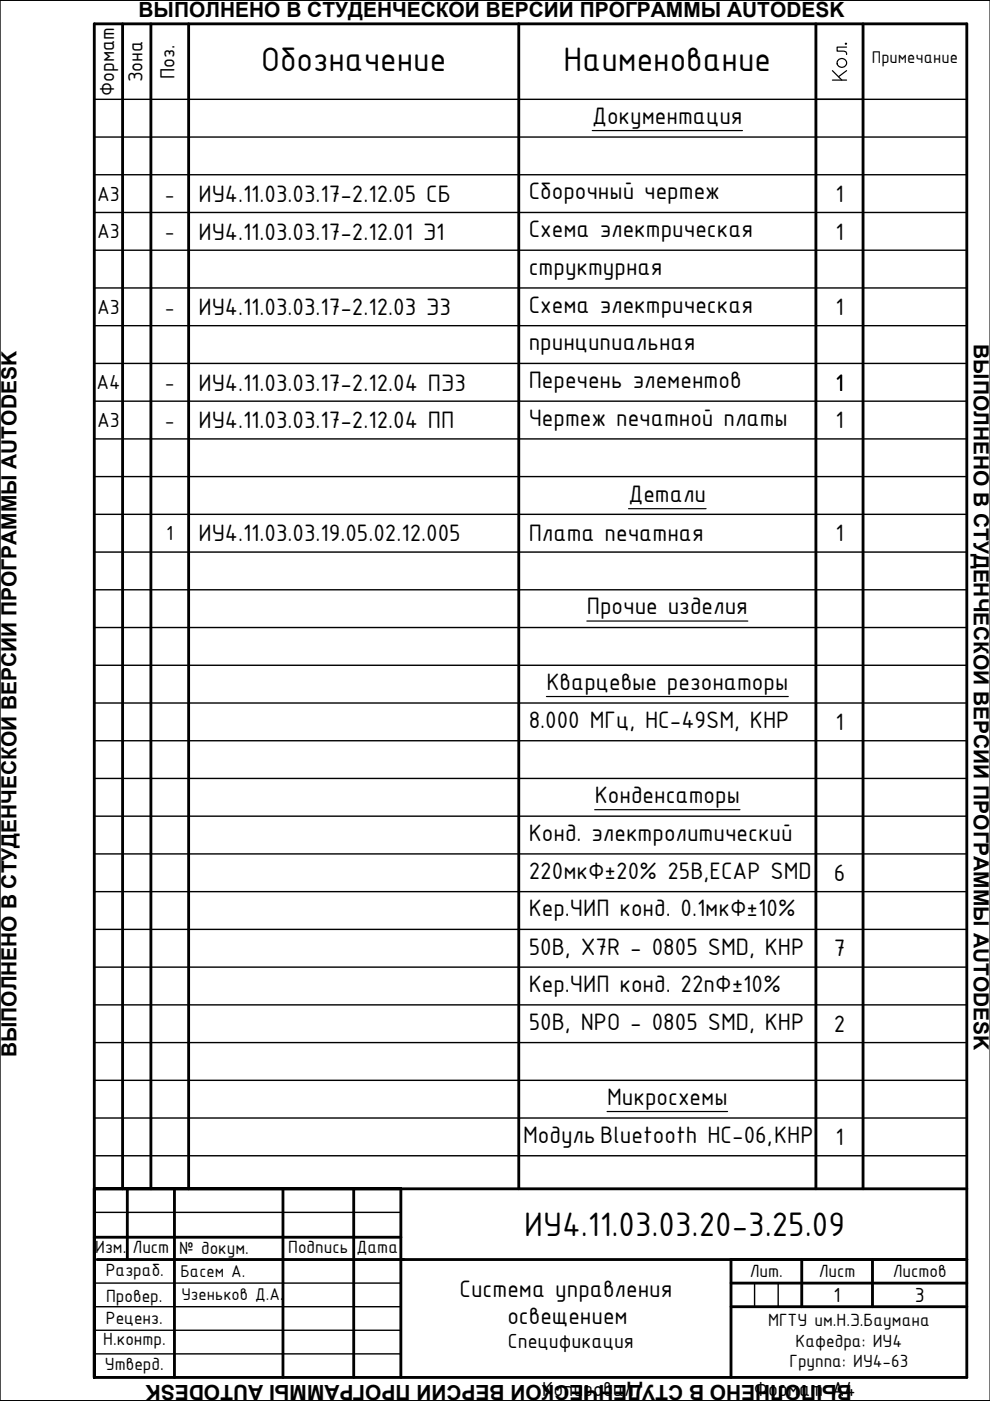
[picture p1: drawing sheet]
<svg xmlns="http://www.w3.org/2000/svg" width="210mm" height="297mm" viewBox="0 0 210 297" stroke-linecap="round" stroke-linejoin="round" font-family="sans-serif">
<defs><g id="words">
<g font-size="7.8">
<text x="55.4" y="15.1">Обозначение</text>
<text x="119.5" y="15.1">Наименование</text>
<text x="111.2" y="262.1">ИУ4.11.03.03.20-3.25.09</text>
</g>
<text font-size="6.2" x="180.3" y="18.3" transform="rotate(-90 180.3 18.3)">Кол.</text>
<g font-size="5.4">
<text x="125.6" y="26.3">Документация</text>
<text x="42.1" y="42.8">ИУ4.11.03.03.17-2.12.05 СБ</text>
<text x="112.1" y="42.3">Сборочный чертеж</text>
<text x="177.1" y="42.8">1</text>
<text x="42.1" y="50.8">ИУ4.11.03.03.17-2.12.01 Э1</text>
<text x="112.1" y="50.3">Схема электрическая</text>
<text x="177.1" y="50.8">1</text>
<text x="112.1" y="58.3">структурная</text>
<text x="42.1" y="66.8">ИУ4.11.03.03.17-2.12.03 Э3</text>
<text x="112.1" y="66.3">Схема электрическая</text>
<text x="177.1" y="66.8">1</text>
<text x="112.1" y="74.3">принципиальная</text>
<text x="42.1" y="82.8">ИУ4.11.03.03.17-2.12.04 ПЭ3</text>
<text x="112.1" y="82.3">Перечень элементов</text>
<text x="177.1" y="82.8">1</text>
<text x="42.1" y="90.8">ИУ4.11.03.03.17-2.12.04 ПП</text>
<text x="112.1" y="90.3">Чертеж печатной платы</text>
<text x="177.1" y="90.8">1</text>
<text x="133.3" y="106.5">Детали</text>
<text x="42.1" y="114.8">ИУ4.11.03.03.19.05.02.12.005</text>
<text x="112.1" y="114.8">Плата печатная</text>
<text x="177.1" y="114.8">1</text>
<text x="124.4" y="130.3">Прочие изделия</text>
<text x="115.9" y="146.3">Кварцевые резонаторы</text>
<text x="112.1" y="154.4">8.000 МГц, HC-49SM, КНР</text>
<text x="177.1" y="154.8">1</text>
<text x="126.1" y="170.3">Конденсаторы</text>
<text x="112.1" y="178.3">Конд. электролитический</text>
<text x="112.1" y="186.5">220мкФ±20% 25В,ECAP SMD</text>
<text x="176.8" y="186.8">6</text>
<text x="112.1" y="194.3">Кер.ЧИП конд. 0.1мкФ±10%</text>
<text x="112.1" y="202.4">50В, Х7R - 0805 SMD, КНР</text>
<text x="176.8" y="202.8">7</text>
<text x="112.1" y="210.3">Кер.ЧИП конд. 22пФ±10%</text>
<text x="112.1" y="218.4">50В, NPO - 0805 SMD, КНР</text>
<text x="176.8" y="218.8">2</text>
<text x="128.7" y="234.3">Микросхемы</text>
<text x="110.9" y="242.3">Модуль Bluetooth HC-06,КНР</text>
<text x="177.1" y="242.8">1</text>
<text x="97.4" y="274.9">Система управления</text>
<text x="107.6" y="280.6">освещением</text>
</g>
<g font-size="4.7">
<text x="30.2" y="17.5" transform="rotate(-90 30.2 17.5)">Зона</text>
<text x="37" y="16.7" transform="rotate(-90 37 16.7)">Поз.</text>
<text x="24.2" y="20.4" transform="rotate(-90 24.2 20.4)">Формат</text>
<text x="20.6" y="42.6">A3</text>
<text x="34.9" y="42.6">-</text>
<text x="20.6" y="50.6">A3</text>
<text x="34.9" y="50.6">-</text>
<text x="20.6" y="66.6">A3</text>
<text x="34.9" y="66.6">-</text>
<text x="20.4" y="82.6">A4</text>
<text x="34.9" y="82.6">-</text>
<text x="20.6" y="90.5">А3</text>
<text x="34.9" y="90.5">-</text>
<text x="35.2" y="114.6">1</text>
<text x="176.7" y="276.1">1</text>
<text x="193.9" y="276.1">3</text>
<text x="107.7" y="285.9">Спецификация</text>
<text x="115" y="295.9">Копировал</text>
<text x="159.9" y="296.1">Формат А4</text>
</g>
<g font-size="4.4">
<text x="29.4" y="3.5">ВЫПОЛНЕНО В СТУДЕНЧЕСКОЙ ВЕРСИИ ПРОГРАММЫ AUTODESK</text>
<text x="206.5" y="72.9" transform="rotate(90 206.5 72.9)">ВЫПОЛНЕНО В СТУДЕНЧЕСКОЙ ВЕРСИИ ПРОГРАММЫ AUTODESK</text>
<text x="3.5" y="224.2" transform="rotate(-90 3.5 224.2)">ВЫПОЛНЕНО В СТУДЕНЧЕСКОЙ ВЕРСИИ ПРОГРАММЫ AUTODESK</text>
<text x="180.6" y="293.6" transform="rotate(-180 180.6 293.6)">ВЫПОЛНЕНО В СТУДЕНЧЕСКОЙ ВЕРСИИ ПРОГРАММЫ AUTODESK</text>
</g>
<g font-size="4">
<text x="20.2" y="265.6">Изм.</text>
<text x="28.1" y="265.6">Лист</text>
<text x="38" y="265.8">№ докум.</text>
<text x="61.1" y="265.6">Подпись</text>
<text x="75.6" y="265.6">Дата</text>
<text x="22.4" y="270.6">Разраб.</text>
<text x="22.5" y="276">Провер.</text>
<text x="159" y="270.8">Лит.</text>
<text x="173.6" y="270.8">Лист</text>
<text x="189.3" y="270.8">Листов</text>
<text x="22.4" y="280.6">Реценз.</text>
<text x="162.8" y="281.2">МГТУ им.Н.Э.Баумана</text>
<text x="21.9" y="285.3">Н.контр.</text>
<text x="168.7" y="285.6">Кафедра: ИУ4</text>
<text x="22.3" y="290.5">Утверд.</text>
<text x="167.4" y="289.9">Группа: ИУ4-63</text>
</g>
<g font-size="3.9">
<text x="184.9" y="13.4">Примечание</text>
<text x="38.3" y="270.8">Басем А.</text>
<text x="38.5" y="275.6">Узеньков Д.А.</text>
</g>
</g></defs>
<g fill="none" stroke="#000" stroke-width=".3">
<path d="M20 5.1v246.9M210 .1h-210v296.9h210M20 21.1h185M20 29.1h185M20 37h185M20 45h185M20 53.1h185M20 61.1h185M20 69.1h185M20 77.1h185M20 85.1h185M20 93.1h185"/>
<path d="M20 101h185M20 109h185M20 117h185M20 125h185M20 133.1h185M20 141.1h185M20 149.1h185M20 157.1h185M20 165h185M20 173h185M20 181h185M20 189h185"/>
<path d="M20 197h185M20 205h185M20 213h185M20 237h185M20 229.1h185M20 221.1h185M20 245h185M20 257h65M20 277h65M20 272h65M20 267h65M160 267v.1"/>
<path d="M160 272v5M165 267v.1M165 272v5M20 282h65M20 287h65"/>
</g>
<g fill="none" stroke="#000" stroke-width=".6">
<path d="M26 5.1v246.9M32 5.1v246.9M40 5.1v246.9M110 5.1v246.9M173 5.1v246.9M183 5.1v246.9M20 252v40v-286.9h185v286.9h-185M27 252v15M37 252v40M60 252v40M75 252v40M205 252h-185h65v40"/>
<path d="M20 262.3h65M20.6 267h184.4M155 267v25M155 272h50M155 277h50M170 267v10M185 267v10"/>
</g>
<path d="M125.6 27.7h31.8M133.3 107.9h16.4M124.4 131.7h34.1M115.9 147.7h51.2M126.1 171.7h30.8M128.7 235.7h25.6" fill="none" stroke="#000" stroke-width=".25"/>
<circle cx="20" cy="292" r=".14" fill="#000" stroke="#000" stroke-width=".21"/>
<use href="#words"/>
</svg>
